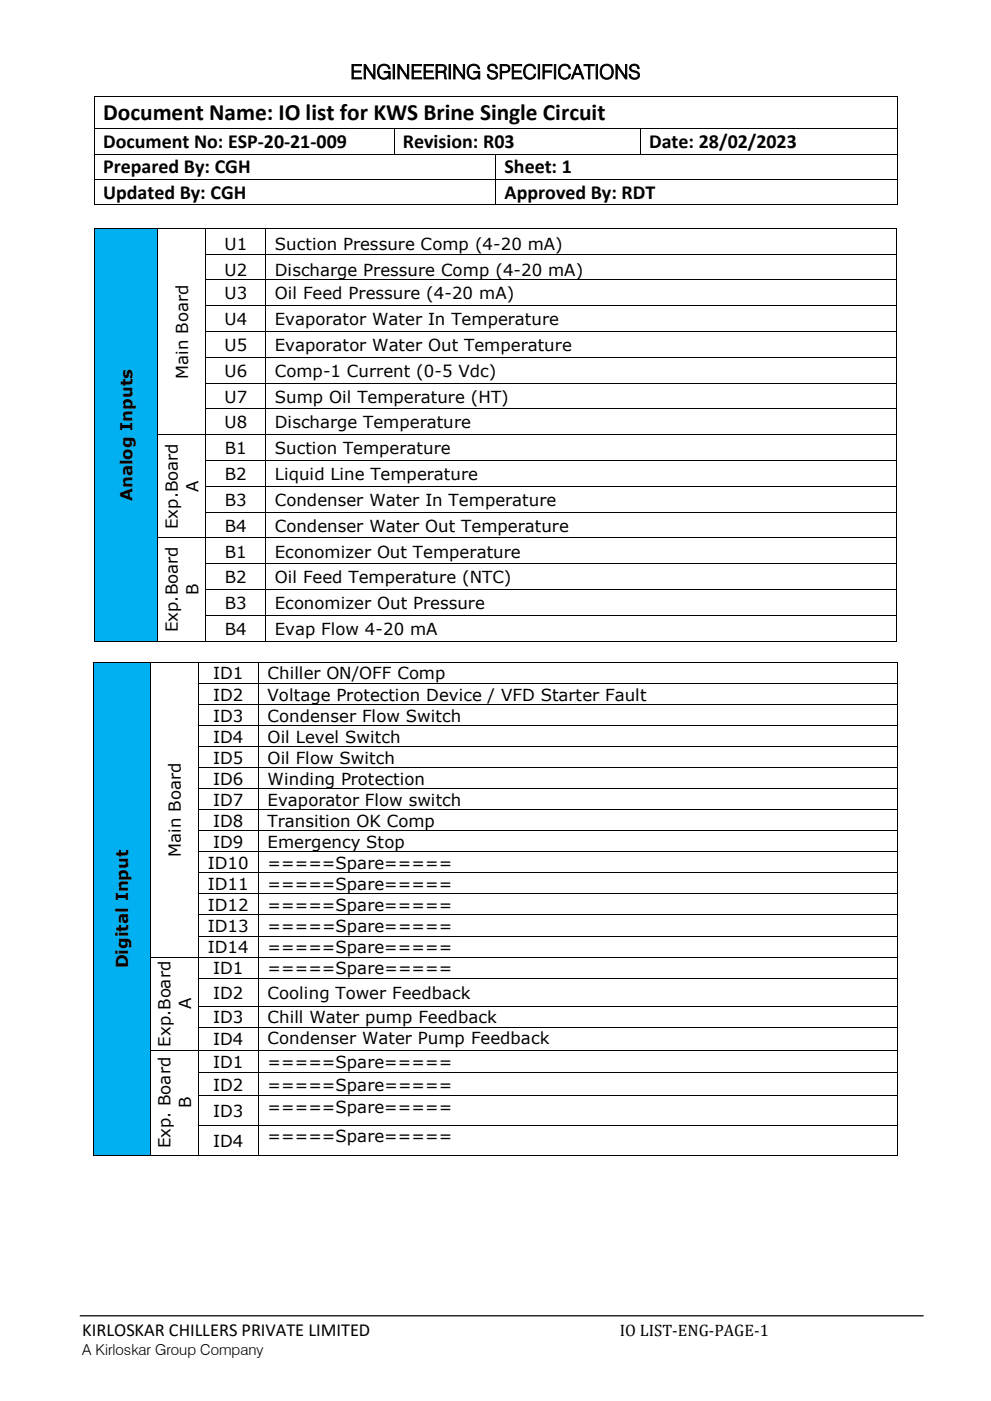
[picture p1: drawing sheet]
<svg xmlns="http://www.w3.org/2000/svg" width="210mm" height="297mm" viewBox="0 0 210 297" stroke-linecap="round" stroke-linejoin="round" font-family="sans-serif">
<defs><g id="words">
<text font-size="5" x="21.9" y="25.5">Document Name: IO list for KWS Brine Single Circuit</text>
<g font-size="4.2">
<text x="74.3" y="16.7">ENGINEERING SPECIFICATIONS</text>
<text x="21.9" y="31.4">Document No: ESP-20-21-009</text>
<text x="85.4" y="31.4">Revision: R03</text>
<text x="137.6" y="31.4">Date: 28/02/2023</text>
<text x="21.9" y="36.8">Prepared By: CGH</text>
<text x="107" y="36.8">Sheet: 1</text>
<text x="21.9" y="42.1">Updated By: CGH</text>
<text x="107" y="42.1">Approved By: RDT</text>
</g>
<text font-size="3.9" x="17.4" y="283.1">KIRLOSKAR CHILLERS PRIVATE LIMITED</text>
<g font-size="3.5">
<text x="47.6" y="53">U1</text>
<text x="58.3" y="53">Suction Pressure Comp (4-20 mA)</text>
<text x="47.6" y="58.5">U2</text>
<text x="58.3" y="58.5">Discharge Pressure Comp (4-20 mA)</text>
<text x="47.6" y="63.5">U3</text>
<text x="58.3" y="63.5">Oil Feed Pressure (4-20 mA)</text>
<text x="47.6" y="68.9">U4</text>
<text x="58.3" y="68.9">Evaporator Water In Temperature</text>
<text x="47.6" y="74.4">U5</text>
<text x="58.3" y="74.4">Evaporator Water Out Temperature</text>
<text x="39.9" y="80.2" transform="rotate(-90 39.9 80.2)">Main Board</text>
<text x="47.6" y="79.8">U6</text>
<text x="58.3" y="79.8">Comp-1 Current (0-5 Vdc)</text>
<text x="47.6" y="85.4">U7</text>
<text x="58.3" y="85.4">Sump Oil Temperature (HT)</text>
<text x="47.6" y="90.8">U8</text>
<text x="58.3" y="90.8">Discharge Temperature</text>
<text x="47.7" y="96.3">B1</text>
<text x="47.7" y="101.7">B2</text>
<text x="58.3" y="96.3">Suction Temperature</text>
<text x="58.3" y="101.7">Liquid Line Temperature</text>
<text x="28.1" y="106.1" transform="rotate(-90 28.1 106.1)">Analog Inputs</text>
<text x="42.1" y="104.3" transform="rotate(-90 42.1 104.3)">A</text>
<text x="47.7" y="107.2">B3</text>
<text x="58.3" y="107.2">Condenser Water In Temperature</text>
<text x="37.7" y="112.2" transform="rotate(-90 37.7 112.2)">Exp.Board</text>
<text x="47.7" y="112.7">B4</text>
<text x="58.3" y="112.7">Condenser Water Out Temperature</text>
<text x="47.7" y="118.2">B1</text>
<text x="58.3" y="118.2">Economizer Out Temperature</text>
<text x="47.7" y="123.6">B2</text>
<text x="58.3" y="123.6">Oil Feed Temperature (NTC)</text>
<text x="42.1" y="126.1" transform="rotate(-90 42.1 126.1)">B</text>
<text x="47.7" y="129.1">B3</text>
<text x="58.3" y="129.1">Economizer Out Pressure</text>
<text x="37.7" y="134" transform="rotate(-90 37.7 134)">Exp.Board</text>
<text x="47.7" y="134.6">B4</text>
<text x="58.3" y="134.6">Evap Flow 4-20 mA</text>
<text x="45.2" y="144">ID1</text>
<text x="56.7" y="144">Chiller ON/OFF Comp</text>
<text x="45.2" y="148.5">ID2</text>
<text x="56.7" y="148.5">Voltage Protection Device / VFD Starter Fault</text>
<text x="45.2" y="152.9">ID3</text>
<text x="56.7" y="152.9">Condenser Flow Switch</text>
<text x="45.2" y="157.4">ID4</text>
<text x="45.2" y="161.9">ID5</text>
<text x="56.7" y="157.4">Oil Level Switch</text>
<text x="56.7" y="161.9">Oil Flow Switch</text>
<text x="45.2" y="166.4">ID6</text>
<text x="56.7" y="166.4">Winding Protection</text>
<text x="45.2" y="170.8">ID7</text>
<text x="56.7" y="170.8">Evaporator Flow switch</text>
<text x="45.2" y="175.2">ID8</text>
<text x="45.2" y="179.7">ID9</text>
<text x="56.7" y="175.2">Transition OK Comp</text>
<text x="56.7" y="179.7">Emergency Stop</text>
<text x="38.3" y="181.6" transform="rotate(-90 38.3 181.6)">Main Board</text>
<text x="44.1" y="184.2">ID10</text>
<text x="56.7" y="184.2">=====Spare=====</text>
<text x="44.1" y="188.7">ID11</text>
<text x="56.7" y="188.7">=====Spare=====</text>
<text x="44.1" y="193.1">ID12</text>
<text x="44.1" y="197.6">ID13</text>
<text x="56.7" y="193.1">=====Spare=====</text>
<text x="56.7" y="197.6">=====Spare=====</text>
<text x="44.1" y="202">ID14</text>
<text x="56.7" y="202">=====Spare=====</text>
<text x="27.2" y="205.2" transform="rotate(-90 27.2 205.2)">Digital Input</text>
<text x="45.2" y="206.5">ID1</text>
<text x="56.7" y="206.5">=====Spare=====</text>
<text x="40.5" y="213.9" transform="rotate(-90 40.5 213.9)">A</text>
<text x="45.2" y="211.7">ID2</text>
<text x="56.7" y="211.7">Cooling Tower Feedback</text>
<text x="36.1" y="221.8" transform="rotate(-90 36.1 221.8)">Exp.Board</text>
<text x="45.2" y="216.9">ID3</text>
<text x="45.2" y="221.6">ID4</text>
<text x="56.7" y="216.9">Chill Water pump Feedback</text>
<text x="56.7" y="221.3">Condenser Water Pump Feedback</text>
<text x="45.2" y="226.4">ID1</text>
<text x="56.7" y="226.4">=====Spare=====</text>
<text x="45.2" y="231.2">ID2</text>
<text x="56.7" y="231.2">=====Spare=====</text>
<text x="40.5" y="234.9" transform="rotate(-90 40.5 234.9)">B</text>
<text x="45.2" y="236.8">ID3</text>
<text x="56.7" y="235.9">=====Spare=====</text>
<text x="36.1" y="243.4" transform="rotate(-90 36.1 243.4)">Exp. Board</text>
<text x="45.2" y="243.1">ID4</text>
<text x="56.7" y="242.1">=====Spare=====</text>
<text x="131.4" y="283.1">IO LIST-ENG-PAGE-1</text>
</g>
<text font-size="3.2" x="17.4" y="287.2">A Kirloskar Group Company</text>
</g></defs>
<g fill="#000">
<path d="M19.9 20.3h.1v.2h-.1z" fill-rule="evenodd"/>
<path d="M19.9 20.3h.1v.2h-.1z" fill-rule="evenodd"/>
<path d="M19.9 27.2h.1v.2h-.1z" fill-rule="evenodd"/>
<path d="M19.9 32.6h.1v.1h-.1z" fill-rule="evenodd"/>
<path d="M19.9 37.9h.1v.2h-.1z" fill-rule="evenodd"/>
<path d="M83.5 27.2h.1v.2h-.1z" fill-rule="evenodd"/>
<path d="M83.5 32.6h.1v.1h-.1z" fill-rule="evenodd"/>
<path d="M105 32.6h.1v.1h-.1z" fill-rule="evenodd"/>
<path d="M105 37.9h.1v.2h-.1z" fill-rule="evenodd"/>
<path d="M135.6 27.2h.2v.2h-.2z" fill-rule="evenodd"/>
<path d="M135.6 32.6h.2v.1h-.2z" fill-rule="evenodd"/>
<path d="M190.1 20.3h.1v.2h-.1z" fill-rule="evenodd"/>
<path d="M190.1 20.3h.1v.2h-.1z" fill-rule="evenodd"/>
<path d="M190.1 27.2h.1v.2h-.1z" fill-rule="evenodd"/>
<path d="M190.1 32.6h.1v.1h-.1z" fill-rule="evenodd"/>
<path d="M190.1 37.9h.1v.2h-.1z" fill-rule="evenodd"/>
<path d="M19.9 43.3h.1v.1h-.1z" fill-rule="evenodd"/>
<path d="M19.9 43.3h.1v.1h-.1z" fill-rule="evenodd"/>
<path d="M105 43.3h.1v.1h-.1z" fill-rule="evenodd"/>
<path d="M190.1 43.3h.1v.1h-.1z" fill-rule="evenodd"/>
<path d="M190.1 43.3h.1v.1h-.1z" fill-rule="evenodd"/>
</g>
<g fill="none" stroke="#000" stroke-width=".21">
<path d="M19.9 20.5v6.7M19.9 27.4v5.2M19.9 32.7v5.2M19.9 38.1v5.2M20 20.4h170.1M20 27.3h63.5M20 32.6h63.5M20 38h85M83.5 27.4v5.2M83.6 27.3h52M83.6 32.6h21.4M105.1 32.7v5.2"/>
<path d="M105.1 38.1v5.2M105.1 32.6h30.5M105.1 38h85M135.7 27.4v5.2M135.8 27.3h54.3M135.8 32.6h54.3M190.2 20.5v6.7M190.2 27.4v5.2M190.2 32.7v5.2M190.2 38.1v5.2M20 43.4h85M105.1 43.4h85"/>
</g>
<path d="M17 278.9h178.7" fill="none" stroke="#000" stroke-width=".26"/>
<g fill="#00b0f0">
<path d="M20.2 48.5h4.4v87.3h-4.4z" fill-rule="evenodd"/>
<path d="M29 48.5h4.3v87.3h-4.3z" fill-rule="evenodd"/>
<path d="M24.6 48.5h4.4v87.3h-4.4z" fill-rule="evenodd"/>
</g>
<g fill="#000">
<path d="M20 48.3h.2v.2h-.2z" fill-rule="evenodd"/>
<path d="M20 48.3h.2v.2h-.2z" fill-rule="evenodd"/>
<path d="M20 53.8h.2v.1h-.2z" fill-rule="evenodd"/>
<path d="M20 59.2h.2v.2h-.2z" fill-rule="evenodd"/>
<path d="M33.3 48.3h.2v.2h-.2z" fill-rule="evenodd"/>
<path d="M33.3 53.8h.2v.1h-.2z" fill-rule="evenodd"/>
<path d="M33.3 59.2h.2v.2h-.2z" fill-rule="evenodd"/>
<path d="M43.6 48.3h.1v.2h-.1z" fill-rule="evenodd"/>
<path d="M43.6 53.8h.1v.1h-.1z" fill-rule="evenodd"/>
<path d="M43.6 59.2h.1v.2h-.1z" fill-rule="evenodd"/>
<path d="M56.3 48.3h.1v.2h-.1z" fill-rule="evenodd"/>
<path d="M56.3 53.8h.1v.1h-.1z" fill-rule="evenodd"/>
<path d="M56.3 59.2h.1v.2h-.1z" fill-rule="evenodd"/>
<path d="M189.9 48.3h.2v.2h-.2z" fill-rule="evenodd"/>
<path d="M189.9 48.3h.2v.2h-.2z" fill-rule="evenodd"/>
<path d="M189.9 53.8h.2v.1h-.2z" fill-rule="evenodd"/>
<path d="M189.9 59.2h.2v.2h-.2z" fill-rule="evenodd"/>
<path d="M20 64.7h.2v.2h-.2z" fill-rule="evenodd"/>
<path d="M20 70.2h.2v.1h-.2z" fill-rule="evenodd"/>
<path d="M20 75.6h.2v.2h-.2z" fill-rule="evenodd"/>
<path d="M33.3 64.7h.2v.2h-.2z" fill-rule="evenodd"/>
<path d="M33.3 70.2h.2v.1h-.2z" fill-rule="evenodd"/>
<path d="M33.3 75.6h.2v.2h-.2z" fill-rule="evenodd"/>
<path d="M43.6 64.7h.1v.2h-.1z" fill-rule="evenodd"/>
<path d="M43.6 70.2h.1v.1h-.1z" fill-rule="evenodd"/>
<path d="M43.6 75.6h.1v.2h-.1z" fill-rule="evenodd"/>
<path d="M56.3 64.7h.1v.2h-.1z" fill-rule="evenodd"/>
<path d="M56.3 70.2h.1v.1h-.1z" fill-rule="evenodd"/>
<path d="M56.3 75.6h.1v.2h-.1z" fill-rule="evenodd"/>
<path d="M189.9 64.7h.2v.2h-.2z" fill-rule="evenodd"/>
<path d="M189.9 70.2h.2v.1h-.2z" fill-rule="evenodd"/>
<path d="M189.9 75.6h.2v.2h-.2z" fill-rule="evenodd"/>
<path d="M20 81.1h.2v.2h-.2z" fill-rule="evenodd"/>
<path d="M20 86.6h.2v.1h-.2z" fill-rule="evenodd"/>
<path d="M20 92.1h.2v.1h-.2z" fill-rule="evenodd"/>
<path d="M20 97.5h.2v.2h-.2z" fill-rule="evenodd"/>
<path d="M33.3 81.1h.2v.2h-.2z" fill-rule="evenodd"/>
<path d="M33.3 86.6h.2v.1h-.2z" fill-rule="evenodd"/>
<path d="M33.3 92.1h.2v.1h-.2z" fill-rule="evenodd"/>
<path d="M33.3 97.5h.2v.2h-.2z" fill-rule="evenodd"/>
<path d="M43.6 81.1h.1v.2h-.1z" fill-rule="evenodd"/>
<path d="M43.6 86.6h.1v.1h-.1z" fill-rule="evenodd"/>
<path d="M43.6 92.1h.1v.1h-.1z" fill-rule="evenodd"/>
<path d="M43.6 97.5h.1v.2h-.1z" fill-rule="evenodd"/>
<path d="M56.3 81.1h.1v.2h-.1z" fill-rule="evenodd"/>
<path d="M56.3 86.6h.1v.1h-.1z" fill-rule="evenodd"/>
<path d="M56.3 92.1h.1v.1h-.1z" fill-rule="evenodd"/>
<path d="M56.3 97.5h.1v.2h-.1z" fill-rule="evenodd"/>
<path d="M189.9 81.1h.2v.2h-.2z" fill-rule="evenodd"/>
<path d="M189.9 86.6h.2v.1h-.2z" fill-rule="evenodd"/>
<path d="M189.9 92.1h.2v.1h-.2z" fill-rule="evenodd"/>
<path d="M189.9 97.5h.2v.2h-.2z" fill-rule="evenodd"/>
<path d="M20 103h.2v.1h-.2z" fill-rule="evenodd"/>
<path d="M20 108.4h.2v.2h-.2z" fill-rule="evenodd"/>
<path d="M20 113.9h.2v.2h-.2z" fill-rule="evenodd"/>
<path d="M20 119.4h.2v.2h-.2z" fill-rule="evenodd"/>
<path d="M33.3 103h.2v.1h-.2z" fill-rule="evenodd"/>
<path d="M33.3 108.4h.2v.2h-.2z" fill-rule="evenodd"/>
<path d="M33.3 113.9h.2v.2h-.2z" fill-rule="evenodd"/>
<path d="M33.3 119.4h.2v.2h-.2z" fill-rule="evenodd"/>
<path d="M43.6 103h.1v.1h-.1z" fill-rule="evenodd"/>
<path d="M43.6 108.4h.1v.2h-.1z" fill-rule="evenodd"/>
<path d="M43.6 113.9h.1v.2h-.1z" fill-rule="evenodd"/>
<path d="M43.6 119.4h.1v.2h-.1z" fill-rule="evenodd"/>
<path d="M56.3 103h.1v.1h-.1z" fill-rule="evenodd"/>
<path d="M56.3 108.4h.1v.2h-.1z" fill-rule="evenodd"/>
<path d="M56.3 113.9h.1v.2h-.1z" fill-rule="evenodd"/>
<path d="M56.3 119.4h.1v.2h-.1z" fill-rule="evenodd"/>
<path d="M189.9 103h.2v.1h-.2z" fill-rule="evenodd"/>
<path d="M189.9 108.4h.2v.2h-.2z" fill-rule="evenodd"/>
<path d="M189.9 113.9h.2v.2h-.2z" fill-rule="evenodd"/>
<path d="M189.9 119.4h.2v.2h-.2z" fill-rule="evenodd"/>
<path d="M20 124.9h.2v.1h-.2z" fill-rule="evenodd"/>
<path d="M20 130.3h.2v.2h-.2z" fill-rule="evenodd"/>
<path d="M20 135.8h.2v.1h-.2z" fill-rule="evenodd"/>
<path d="M20 135.8h.2v.1h-.2z" fill-rule="evenodd"/>
<path d="M33.3 124.9h.2v.1h-.2z" fill-rule="evenodd"/>
<path d="M33.3 130.3h.2v.2h-.2z" fill-rule="evenodd"/>
<path d="M33.3 135.8h.2v.1h-.2z" fill-rule="evenodd"/>
<path d="M43.6 124.9h.1v.1h-.1z" fill-rule="evenodd"/>
<path d="M43.6 130.3h.1v.2h-.1z" fill-rule="evenodd"/>
<path d="M43.6 135.8h.1v.1h-.1z" fill-rule="evenodd"/>
<path d="M56.3 124.9h.1v.1h-.1z" fill-rule="evenodd"/>
<path d="M56.3 130.3h.1v.2h-.1z" fill-rule="evenodd"/>
<path d="M56.3 135.8h.1v.1h-.1z" fill-rule="evenodd"/>
<path d="M189.9 124.9h.2v.1h-.2z" fill-rule="evenodd"/>
<path d="M189.9 130.3h.2v.2h-.2z" fill-rule="evenodd"/>
<path d="M189.9 135.8h.2v.1h-.2z" fill-rule="evenodd"/>
<path d="M189.9 135.8h.2v.1h-.2z" fill-rule="evenodd"/>
</g>
<g fill="none" stroke="#000" stroke-width=".21">
<path d="M20.1 48.5v5.3M20.1 53.9v5.3M20.1 59.4v5.3M20.2 48.4h13.1M33.4 48.5v5.3M33.4 53.9v5.3M33.4 59.4v5.3M33.5 48.4h10.1M43.7 48.5v5.3M43.7 53.9v5.3M43.7 59.4v5.3M43.7 48.4h12.6"/>
<path d="M43.7 53.9h12.6M43.7 59.3h12.6M56.4 48.5v5.3M56.4 53.9v5.3M56.4 59.4v5.3M56.4 48.4h133.5M56.4 53.9h133.5M56.4 59.3h133.5M190 48.5v5.3M190 53.9v5.3M190 59.4v5.3M20.1 64.9v5.3"/>
<path d="M20.1 70.3v5.3M20.1 75.8v5.3M33.4 64.9v5.3M33.4 70.3v5.3M33.4 75.8v5.3M43.7 64.9v5.3M43.7 70.3v5.3M43.7 75.8v5.3M43.7 64.8h12.6M43.7 70.2h12.6M43.7 75.7h12.6M56.4 64.9v5.3"/>
<path d="M56.4 70.3v5.3M56.4 75.8v5.3M56.4 64.8h133.5M56.4 70.2h133.5M56.4 75.7h133.5M190 64.9v5.3M190 70.3v5.3M190 75.8v5.3M20.1 81.3v5.3M20.1 86.8v5.3M20.1 92.2v5.3M20.1 97.7v5.3"/>
<path d="M33.4 81.3v5.3M33.4 86.8v5.3M33.4 92.2v5.3M33.4 97.7v5.3M33.5 92.1h10.1M43.7 81.3v5.3M43.7 86.8v5.3M43.7 92.2v5.3M43.7 97.7v5.3M43.7 81.2h12.6M43.7 86.7h12.6M43.7 92.1h12.6"/>
<path d="M43.7 97.6h12.6M56.4 81.3v5.3M56.4 86.8v5.3M56.4 92.2v5.3M56.4 97.7v5.3M56.4 81.2h133.5M56.4 86.7h133.5M56.4 92.1h133.5M56.4 97.6h133.5M190 81.3v5.3M190 86.8v5.3M190 92.2v5.3"/>
<path d="M190 97.7v5.3M20.1 103.1v5.3M20.1 108.6v5.3M20.1 114.1v5.3M20.1 119.6v5.3M33.4 103.1v5.3M33.4 108.6v5.3M33.4 114.1v5.3M33.4 119.6v5.3M33.5 114h10.1M43.7 103.1v5.3M43.7 108.6v5.3"/>
<path d="M43.7 114.1v5.3M43.7 119.6v5.3M43.7 103.1h12.6M43.7 108.5h12.6M43.7 114h12.6M43.7 119.5h12.6M56.4 103.1v5.3M56.4 108.6v5.3M56.4 114.1v5.3M56.4 119.6v5.3M56.4 103.1h133.5M56.4 108.5h133.5"/>
<path d="M56.4 114h133.5M56.4 119.5h133.5M190 103.1v5.3M190 108.6v5.3M190 114.1v5.3M190 119.6v5.3M20.1 125v5.3M20.1 130.5v5.3M20.2 135.9h13.1M33.4 125v5.3M33.4 130.5v5.3M33.5 135.9h10.1"/>
<path d="M43.7 125v5.3M43.7 130.5v5.3M43.7 124.9h12.6M43.7 130.4h12.6M43.7 135.9h12.6M56.4 125v5.3M56.4 130.5v5.3M56.4 124.9h133.5M56.4 130.4h133.5M56.4 135.9h133.5M190 125v5.3M190 130.5v5.3"/>
</g>
<g fill="#00b0f0">
<path d="M19.9 140.4h3.7v104.3h-3.7z" fill-rule="evenodd"/>
<path d="M28 140.4h3.8v104.3h-3.8z" fill-rule="evenodd"/>
<path d="M23.6 140.4h4.4v104.3h-4.4z" fill-rule="evenodd"/>
</g>
<g fill="#000">
<path d="M19.8 140.3h.1v.1h-.1z" fill-rule="evenodd"/>
<path d="M19.8 140.3h.1v.1h-.1z" fill-rule="evenodd"/>
<path d="M19.8 144.8h.1v.1h-.1z" fill-rule="evenodd"/>
<path d="M19.8 149.2h.1v.2h-.1z" fill-rule="evenodd"/>
<path d="M19.8 153.7h.1v.1h-.1z" fill-rule="evenodd"/>
<path d="M19.8 158.1h.1v.2h-.1z" fill-rule="evenodd"/>
<path d="M31.8 140.3h.1v.1h-.1z" fill-rule="evenodd"/>
<path d="M31.8 144.8h.1v.1h-.1z" fill-rule="evenodd"/>
<path d="M31.8 149.2h.1v.2h-.1z" fill-rule="evenodd"/>
<path d="M31.8 153.7h.1v.1h-.1z" fill-rule="evenodd"/>
<path d="M31.8 158.1h.1v.2h-.1z" fill-rule="evenodd"/>
<path d="M42 140.3h.2v.1h-.2z" fill-rule="evenodd"/>
<path d="M42 144.8h.2v.1h-.2z" fill-rule="evenodd"/>
<path d="M42 149.2h.2v.2h-.2z" fill-rule="evenodd"/>
<path d="M42 153.7h.2v.1h-.2z" fill-rule="evenodd"/>
<path d="M42 158.1h.2v.2h-.2z" fill-rule="evenodd"/>
<path d="M54.7 140.3h.2v.1h-.2z" fill-rule="evenodd"/>
<path d="M54.7 144.8h.2v.1h-.2z" fill-rule="evenodd"/>
<path d="M54.7 149.2h.2v.2h-.2z" fill-rule="evenodd"/>
<path d="M54.7 153.7h.2v.1h-.2z" fill-rule="evenodd"/>
<path d="M54.7 158.1h.2v.2h-.2z" fill-rule="evenodd"/>
<path d="M190.2 140.3h.1v.1h-.1z" fill-rule="evenodd"/>
<path d="M190.2 140.3h.1v.1h-.1z" fill-rule="evenodd"/>
<path d="M190.2 144.8h.1v.1h-.1z" fill-rule="evenodd"/>
<path d="M190.2 149.2h.1v.2h-.1z" fill-rule="evenodd"/>
<path d="M190.2 153.7h.1v.1h-.1z" fill-rule="evenodd"/>
<path d="M190.2 158.1h.1v.2h-.1z" fill-rule="evenodd"/>
<path d="M19.8 162.6h.1v.2h-.1z" fill-rule="evenodd"/>
<path d="M19.8 167.1h.1v.1h-.1z" fill-rule="evenodd"/>
<path d="M19.8 171.5h.1v.2h-.1z" fill-rule="evenodd"/>
<path d="M19.8 176h.1v.2h-.1z" fill-rule="evenodd"/>
<path d="M31.8 162.6h.1v.2h-.1z" fill-rule="evenodd"/>
<path d="M31.8 167.1h.1v.1h-.1z" fill-rule="evenodd"/>
<path d="M31.8 171.5h.1v.2h-.1z" fill-rule="evenodd"/>
<path d="M31.8 176h.1v.2h-.1z" fill-rule="evenodd"/>
<path d="M42 162.6h.2v.2h-.2z" fill-rule="evenodd"/>
<path d="M42 167.1h.2v.1h-.2z" fill-rule="evenodd"/>
<path d="M42 171.5h.2v.2h-.2z" fill-rule="evenodd"/>
<path d="M42 176h.2v.2h-.2z" fill-rule="evenodd"/>
<path d="M54.7 162.6h.2v.2h-.2z" fill-rule="evenodd"/>
<path d="M54.7 167.1h.2v.1h-.2z" fill-rule="evenodd"/>
<path d="M54.7 171.5h.2v.2h-.2z" fill-rule="evenodd"/>
<path d="M54.7 176h.2v.2h-.2z" fill-rule="evenodd"/>
<path d="M190.2 162.6h.1v.2h-.1z" fill-rule="evenodd"/>
<path d="M190.2 167.1h.1v.1h-.1z" fill-rule="evenodd"/>
<path d="M190.2 171.5h.1v.2h-.1z" fill-rule="evenodd"/>
<path d="M190.2 176h.1v.2h-.1z" fill-rule="evenodd"/>
<path d="M19.8 180.4h.1v.2h-.1z" fill-rule="evenodd"/>
<path d="M19.8 184.9h.1v.2h-.1z" fill-rule="evenodd"/>
<path d="M19.8 189.4h.1v.2h-.1z" fill-rule="evenodd"/>
<path d="M19.8 193.8h.1v.2h-.1z" fill-rule="evenodd"/>
<path d="M19.8 198.3h.1v.2h-.1z" fill-rule="evenodd"/>
<path d="M31.8 180.4h.1v.2h-.1z" fill-rule="evenodd"/>
<path d="M31.8 184.9h.1v.2h-.1z" fill-rule="evenodd"/>
<path d="M31.8 189.4h.1v.2h-.1z" fill-rule="evenodd"/>
<path d="M31.8 193.8h.1v.2h-.1z" fill-rule="evenodd"/>
<path d="M31.8 198.3h.1v.2h-.1z" fill-rule="evenodd"/>
<path d="M42 180.4h.2v.2h-.2z" fill-rule="evenodd"/>
<path d="M42 184.9h.2v.2h-.2z" fill-rule="evenodd"/>
<path d="M42 189.4h.2v.2h-.2z" fill-rule="evenodd"/>
<path d="M42 193.8h.2v.2h-.2z" fill-rule="evenodd"/>
<path d="M42 198.3h.2v.2h-.2z" fill-rule="evenodd"/>
<path d="M54.7 180.4h.2v.2h-.2z" fill-rule="evenodd"/>
<path d="M54.7 184.9h.2v.2h-.2z" fill-rule="evenodd"/>
<path d="M54.7 189.4h.2v.2h-.2z" fill-rule="evenodd"/>
<path d="M54.7 193.8h.2v.2h-.2z" fill-rule="evenodd"/>
<path d="M54.7 198.3h.2v.2h-.2z" fill-rule="evenodd"/>
<path d="M190.2 180.4h.1v.2h-.1z" fill-rule="evenodd"/>
<path d="M190.2 184.9h.1v.2h-.1z" fill-rule="evenodd"/>
<path d="M190.2 189.4h.1v.2h-.1z" fill-rule="evenodd"/>
<path d="M190.2 193.8h.1v.2h-.1z" fill-rule="evenodd"/>
<path d="M190.2 198.3h.1v.2h-.1z" fill-rule="evenodd"/>
<path d="M19.8 202.8h.1v.1h-.1z" fill-rule="evenodd"/>
<path d="M19.8 207.2h.1v.2h-.1z" fill-rule="evenodd"/>
<path d="M19.8 213.1h.1v.2h-.1z" fill-rule="evenodd"/>
<path d="M19.8 217.6h.1v.2h-.1z" fill-rule="evenodd"/>
<path d="M31.8 202.8h.1v.1h-.1z" fill-rule="evenodd"/>
<path d="M31.8 207.2h.1v.2h-.1z" fill-rule="evenodd"/>
<path d="M31.8 213.1h.1v.2h-.1z" fill-rule="evenodd"/>
<path d="M31.8 217.6h.1v.2h-.1z" fill-rule="evenodd"/>
<path d="M42 202.8h.2v.1h-.2z" fill-rule="evenodd"/>
<path d="M42 207.2h.2v.2h-.2z" fill-rule="evenodd"/>
<path d="M42 213.1h.2v.2h-.2z" fill-rule="evenodd"/>
<path d="M42 217.6h.2v.2h-.2z" fill-rule="evenodd"/>
<path d="M54.7 202.8h.2v.1h-.2z" fill-rule="evenodd"/>
<path d="M54.7 207.2h.2v.2h-.2z" fill-rule="evenodd"/>
<path d="M54.7 213.1h.2v.2h-.2z" fill-rule="evenodd"/>
<path d="M54.7 217.6h.2v.2h-.2z" fill-rule="evenodd"/>
<path d="M190.2 202.8h.1v.1h-.1z" fill-rule="evenodd"/>
<path d="M190.2 207.2h.1v.2h-.1z" fill-rule="evenodd"/>
<path d="M190.2 213.1h.1v.2h-.1z" fill-rule="evenodd"/>
<path d="M190.2 217.6h.1v.2h-.1z" fill-rule="evenodd"/>
<path d="M19.8 222.5h.1v.2h-.1z" fill-rule="evenodd"/>
<path d="M19.8 227.3h.1v.1h-.1z" fill-rule="evenodd"/>
<path d="M19.8 232.2h.1v.2h-.1z" fill-rule="evenodd"/>
<path d="M19.8 238.4h.1v.1h-.1z" fill-rule="evenodd"/>
<path d="M31.8 222.5h.1v.2h-.1z" fill-rule="evenodd"/>
<path d="M31.8 227.3h.1v.1h-.1z" fill-rule="evenodd"/>
<path d="M31.8 232.2h.1v.2h-.1z" fill-rule="evenodd"/>
<path d="M31.8 238.4h.1v.1h-.1z" fill-rule="evenodd"/>
<path d="M42 222.5h.2v.2h-.2z" fill-rule="evenodd"/>
<path d="M42 227.3h.2v.1h-.2z" fill-rule="evenodd"/>
<path d="M42 232.2h.2v.2h-.2z" fill-rule="evenodd"/>
<path d="M42 238.4h.2v.1h-.2z" fill-rule="evenodd"/>
<path d="M54.7 222.5h.2v.2h-.2z" fill-rule="evenodd"/>
<path d="M54.7 227.3h.2v.1h-.2z" fill-rule="evenodd"/>
<path d="M54.7 232.2h.2v.2h-.2z" fill-rule="evenodd"/>
<path d="M54.7 238.4h.2v.1h-.2z" fill-rule="evenodd"/>
<path d="M190.2 222.5h.1v.2h-.1z" fill-rule="evenodd"/>
<path d="M190.2 227.3h.1v.1h-.1z" fill-rule="evenodd"/>
<path d="M190.2 232.2h.1v.2h-.1z" fill-rule="evenodd"/>
<path d="M190.2 238.4h.1v.1h-.1z" fill-rule="evenodd"/>
<path d="M19.8 244.7h.1v.2h-.1z" fill-rule="evenodd"/>
<path d="M19.8 244.7h.1v.2h-.1z" fill-rule="evenodd"/>
<path d="M31.8 244.7h.1v.2h-.1z" fill-rule="evenodd"/>
<path d="M42 244.7h.2v.2h-.2z" fill-rule="evenodd"/>
<path d="M54.7 244.7h.2v.2h-.2z" fill-rule="evenodd"/>
<path d="M190.2 244.7h.1v.2h-.1z" fill-rule="evenodd"/>
<path d="M190.2 244.7h.1v.2h-.1z" fill-rule="evenodd"/>
</g>
<g fill="none" stroke="#000" stroke-width=".21">
<path d="M19.9 140.4v4.4M19.9 144.9v4.3M19.9 149.4v4.3M19.9 153.8v4.3M19.9 158.3v4.3M19.9 140.4h11.9M31.8 140.4v4.4M31.8 144.9v4.3M31.8 149.4v4.3M31.8 153.8v4.3M31.8 158.3v4.3M31.9 140.4h10.1"/>
<path d="M42.1 140.4v4.4M42.1 144.9v4.3M42.1 149.4v4.3M42.1 153.8v4.3M42.1 158.3v4.3M42.2 140.4h12.5M42.2 144.8h12.5M42.2 149.3h12.5M42.2 153.7h12.5M42.2 158.2h12.5M54.8 140.4v4.4M54.8 144.9v4.3"/>
<path d="M54.8 149.4v4.3M54.8 153.8v4.3M54.8 158.3v4.3M54.9 140.4h135.3M54.9 144.8h135.3M54.9 149.3h135.3M54.9 153.7h135.3M54.9 158.2h135.3M190.2 140.4v4.4M190.2 144.9v4.3M190.2 149.4v4.3M190.2 153.8v4.3"/>
<path d="M190.2 158.3v4.3M19.9 162.8v4.3M19.9 167.2v4.3M19.9 171.7v4.3M19.9 176.2v4.2M31.8 162.8v4.3M31.8 167.2v4.3M31.8 171.7v4.3M31.8 176.2v4.2M42.1 162.8v4.3M42.1 167.2v4.3M42.1 171.7v4.3"/>
<path d="M42.1 176.2v4.2M42.2 162.7h12.5M42.2 167.2h12.5M42.2 171.6h12.5M42.2 176.1h12.5M54.8 162.8v4.3M54.8 167.2v4.3M54.8 171.7v4.3M54.8 176.2v4.2M54.9 162.7h135.3M54.9 167.2h135.3M54.9 171.6h135.3"/>
<path d="M54.9 176.1h135.3M190.2 162.8v4.3M190.2 167.2v4.3M190.2 171.7v4.3M190.2 176.2v4.2M19.9 180.6v4.3M19.9 185.1v4.3M19.9 189.6v4.2M19.9 194v4.3M19.9 198.5v4.3M31.8 180.6v4.3M31.8 185.1v4.3"/>
<path d="M31.8 189.6v4.2M31.8 194v4.3M31.8 198.5v4.3M42.1 180.6v4.3M42.1 185.1v4.3M42.1 189.6v4.2M42.1 194v4.3M42.1 198.5v4.3M42.2 180.5h12.5M42.2 185h12.5M42.2 189.5h12.5M42.2 193.9h12.5"/>
<path d="M42.2 198.4h12.5M54.8 180.6v4.3M54.8 185.1v4.3M54.8 189.6v4.2M54.8 194v4.3M54.8 198.5v4.3M54.9 180.5h135.3M54.9 185h135.3M54.9 189.5h135.3M54.9 193.9h135.3M54.9 198.4h135.3M190.2 180.6v4.3"/>
<path d="M190.2 185.1v4.3M190.2 189.6v4.2M190.2 194v4.3M190.2 198.5v4.3M19.9 202.9v4.3M19.9 207.4v5.7M19.9 213.3v4.3M19.9 217.8v4.7M31.8 202.9v4.3M31.8 207.4v5.7M31.8 213.3v4.3M31.8 217.8v4.7"/>
<path d="M31.9 202.8h10.1M42.1 202.9v4.3M42.1 207.4v5.7M42.1 213.3v4.3M42.1 217.8v4.7M42.2 202.8h12.5M42.2 207.3h12.5M42.2 213.2h12.5M42.2 217.7h12.5M54.8 202.9v4.3M54.8 207.4v5.7M54.8 213.3v4.3"/>
<path d="M54.8 217.8v4.7M54.9 202.8h135.3M54.9 207.3h135.3M54.9 213.2h135.3M54.9 217.7h135.3M190.2 202.9v4.3M190.2 207.4v5.7M190.2 213.3v4.3M190.2 217.8v4.7M19.9 222.7v4.6M19.9 227.4v4.8M19.9 232.4v6"/>
<path d="M19.9 238.5v6.2M31.8 222.7v4.6M31.8 227.4v4.8M31.8 232.4v6M31.8 238.5v6.2M31.9 222.6h10.1M42.1 222.7v4.6M42.1 227.4v4.8M42.1 232.4v6M42.1 238.5v6.2M42.2 222.6h12.5M42.2 227.4h12.5"/>
<path d="M42.2 232.3h12.5M42.2 238.5h12.5M54.8 222.7v4.6M54.8 227.4v4.8M54.8 232.4v6M54.8 238.5v6.2M54.9 222.6h135.3M54.9 227.4h135.3M54.9 232.3h135.3M54.9 238.5h135.3M190.2 222.7v4.6M190.2 227.4v4.8"/>
<path d="M190.2 232.4v6M190.2 238.5v6.2M19.9 244.8h11.9M31.9 244.8h10.1M42.2 244.8h12.5M54.9 244.8h135.3"/>
</g>
<use href="#words"/>
</svg>
